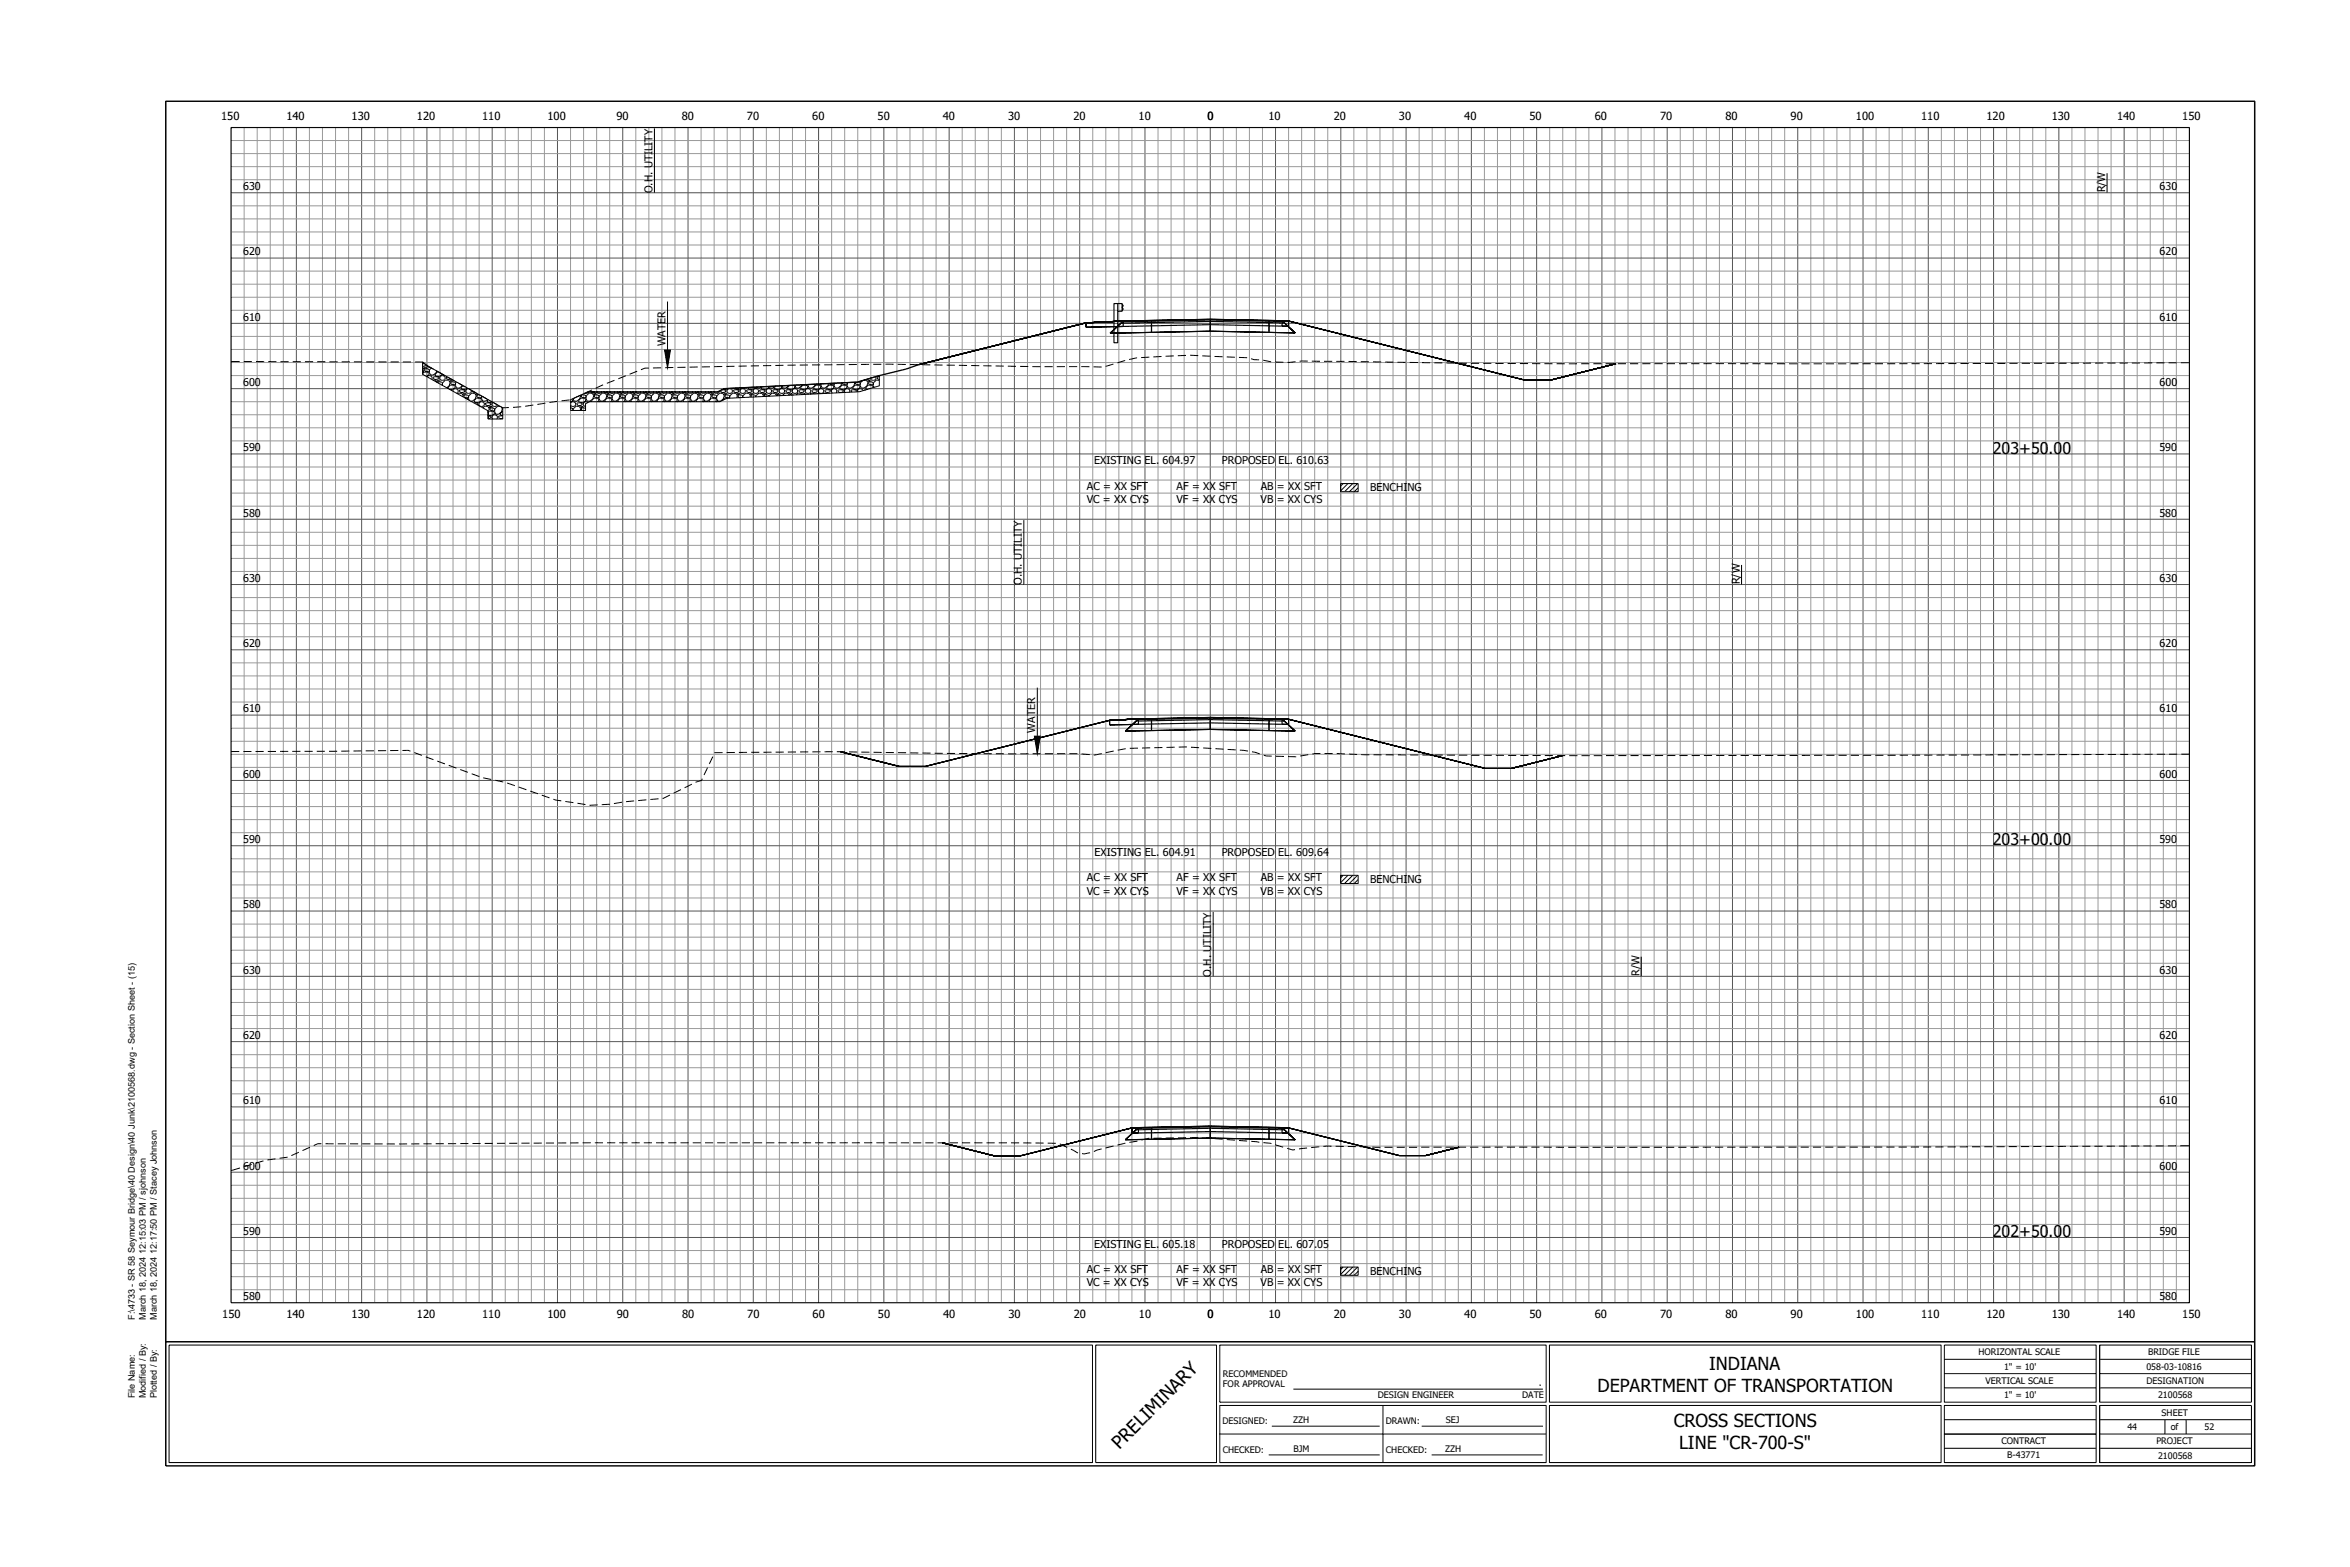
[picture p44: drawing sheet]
<svg xmlns="http://www.w3.org/2000/svg" width="914mm" height="610mm" viewBox="0 0 914 610" stroke-linecap="round" stroke-linejoin="round" font-family="sans-serif">
<defs><g id="words">
<text font-size="7.1" x="435.6" y="563.9" transform="rotate(-45 435.6 563.9)">PRELIMINARY</text>
<g font-size="7">
<text x="665.1" y="533">INDIANA</text>
<text x="621.6" y="541.6">DEPARTMENT OF TRANSPORTATION</text>
<text x="651.2" y="555.3">CROSS SECTIONS</text>
<text x="653.3" y="563.8">LINE &quot;CR-700-S&quot;</text>
</g>
<g font-size="6.3">
<text x="775.4" y="176.5">203+50.00</text>
<text x="775.4" y="328.9">203+00.00</text>
<text x="775.4" y="481.3">202+50.00</text>
</g>
<text font-size="5.9" x="598.8" y="539.2">.</text>
<g font-size="4.4">
<text x="86" y="46.8">150</text>
<text x="111.4" y="46.8">140</text>
<text x="136.8" y="46.8">130</text>
<text x="162.2" y="46.8">120</text>
<text x="187.6" y="46.8">110</text>
<text x="213" y="46.8">100</text>
<text x="239.9" y="46.8">90</text>
<text x="265.3" y="46.8">80</text>
<text x="290.7" y="46.8">70</text>
<text x="316.1" y="46.8">60</text>
<text x="341.5" y="46.8">50</text>
<text x="366.9" y="46.8">40</text>
<text x="392.3" y="46.8">30</text>
<text x="417.7" y="46.8">20</text>
<text x="443.1" y="46.8">10</text>
<text x="469.8" y="46.8">0</text>
<text x="493.5" y="46.8">10</text>
<text x="518.9" y="46.8">20</text>
<text x="544.3" y="46.8">30</text>
<text x="569.7" y="46.8">40</text>
<text x="595.1" y="46.8">50</text>
<text x="620.5" y="46.8">60</text>
<text x="645.9" y="46.8">70</text>
<text x="671.3" y="46.8">80</text>
<text x="696.7" y="46.8">90</text>
<text x="722.1" y="46.8">100</text>
<text x="747.5" y="46.8">110</text>
<text x="772.9" y="46.8">120</text>
<text x="798.3" y="46.8">130</text>
<text x="823.7" y="46.8">140</text>
<text x="849.1" y="46.8">150</text>
<text x="86.5" y="512.8">150</text>
<text x="111.4" y="512.8">140</text>
<text x="136.8" y="512.8">130</text>
<text x="162.2" y="512.8">120</text>
<text x="187.6" y="512.8">110</text>
<text x="213" y="512.8">100</text>
<text x="240" y="512.8">90</text>
<text x="265.4" y="512.8">80</text>
<text x="290.8" y="512.8">70</text>
<text x="316.2" y="512.8">60</text>
<text x="341.6" y="512.8">50</text>
<text x="367" y="512.8">40</text>
<text x="392.4" y="512.8">30</text>
<text x="417.8" y="512.8">20</text>
<text x="443.2" y="512.8">10</text>
<text x="469.8" y="512.8">0</text>
<text x="493.5" y="512.8">10</text>
<text x="518.9" y="512.8">20</text>
<text x="544.3" y="512.8">30</text>
<text x="569.7" y="512.8">40</text>
<text x="595.1" y="512.8">50</text>
<text x="620.5" y="512.8">60</text>
<text x="645.9" y="512.8">70</text>
<text x="671.3" y="512.8">80</text>
<text x="696.7" y="512.8">90</text>
<text x="722.1" y="512.8">100</text>
<text x="747.5" y="512.8">110</text>
<text x="772.9" y="512.8">120</text>
<text x="798.3" y="512.8">130</text>
<text x="823.7" y="512.8">140</text>
<text x="849.1" y="512.8">150</text>
</g>
<g font-size="4.2">
<text x="94.6" y="74">630</text>
<text x="253.9" y="75.1" transform="rotate(-90 253.9 75.1)">O.H. UTILITY</text>
<text x="819.2" y="74.9" transform="rotate(-90 819.2 74.9)">R/W</text>
<text x="840.3" y="74">630</text>
<text x="94.6" y="99.4">620</text>
<text x="840.3" y="99.4">620</text>
<text x="94.6" y="124.8">610</text>
<text x="840.3" y="124.8">610</text>
<text x="258.9" y="134.8" transform="rotate(-90 258.9 134.8)">WATER</text>
<text x="94.6" y="150.2">600</text>
<text x="840.3" y="150.2">600</text>
<text x="94.6" y="175.6">590</text>
<text x="840.2" y="175.6">590</text>
<text x="425.8" y="180.7">EXISTING EL. 604.97</text>
<text x="475.4" y="180.7">PROPOSED EL. 610.63</text>
<text x="422.9" y="190.5">AC = XX SFT</text>
<text x="457.8" y="190.5">AF = XX SFT</text>
<text x="490.6" y="190.5">AB = XX SFT</text>
<text x="533.1" y="191.1">BENCHING</text>
<text x="422.8" y="195.6">VC = XX CYS</text>
<text x="457.8" y="195.6">VF = XX CYS</text>
<text x="490.5" y="195.6">VB = XX CYS</text>
<text x="94.6" y="201">580</text>
<text x="840.2" y="201">580</text>
<text x="94.6" y="226.4">630</text>
<text x="397.6" y="227.5" transform="rotate(-90 397.6 227.5)">O.H. UTILITY</text>
<text x="677" y="227.3" transform="rotate(-90 677 227.3)">R/W</text>
<text x="840.3" y="226.4">630</text>
<text x="94.6" y="251.8">620</text>
<text x="840.3" y="251.8">620</text>
<text x="94.6" y="277.2">610</text>
<text x="840.3" y="277.2">610</text>
<text x="402.8" y="285" transform="rotate(-90 402.8 285)">WATER</text>
<text x="94.6" y="302.6">600</text>
<text x="840.3" y="302.6">600</text>
<text x="94.6" y="328">590</text>
<text x="840.2" y="328">590</text>
<text x="425.9" y="333.1">EXISTING EL. 604.91</text>
<text x="475.4" y="333.1">PROPOSED EL. 609.64</text>
<text x="422.9" y="342.9">AC = XX SFT</text>
<text x="457.8" y="342.9">AF = XX SFT</text>
<text x="490.6" y="342.9">AB = XX SFT</text>
<text x="533.1" y="343.5">BENCHING</text>
<text x="94.6" y="353.4">580</text>
<text x="422.8" y="348">VC = XX CYS</text>
<text x="457.8" y="348">VF = XX CYS</text>
<text x="490.5" y="348">VB = XX CYS</text>
<text x="840.2" y="353.4">580</text>
<text x="94.6" y="378.8">630</text>
<text x="471.3" y="379.9" transform="rotate(-90 471.3 379.9)">O.H. UTILITY</text>
<text x="637.9" y="379.7" transform="rotate(-90 637.9 379.7)">R/W</text>
<text x="840.3" y="378.8">630</text>
<text x="94.6" y="404.2">620</text>
<text x="840.3" y="404.2">620</text>
<text x="94.6" y="429.6">610</text>
<text x="840.3" y="429.6">610</text>
<text x="94.6" y="455">600</text>
<text x="840.3" y="455">600</text>
<text x="94.6" y="480.4">590</text>
<text x="425.8" y="485.5">EXISTING EL. 605.18</text>
<text x="475.4" y="485.5">PROPOSED EL. 607.05</text>
<text x="840.2" y="480.4">590</text>
<text x="422.9" y="495.3">AC = XX SFT</text>
<text x="457.8" y="495.3">AF = XX SFT</text>
<text x="490.6" y="495.3">AB = XX SFT</text>
<text x="533.1" y="495.9">BENCHING</text>
<text x="422.8" y="500.4">VC = XX CYS</text>
<text x="457.8" y="500.4">VF = XX CYS</text>
<text x="490.5" y="500.4">VB = XX CYS</text>
<text x="94.6" y="505.8">580</text>
<text x="840.2" y="505.8">580</text>
</g>
<g font-size="3.5">
<text x="52.4" y="513.5" transform="rotate(-90 52.4 513.5)">F:\4733 - SR 58 Seymour Bridge\40 Design\40 Junk\2100568.dwg - Section Sheet - (15)</text>
<text x="56.7" y="513.5" transform="rotate(-90 56.7 513.5)">March 18, 2024 12:15:03 PM / sjohnson</text>
<text x="61" y="513.5" transform="rotate(-90 61 513.5)">March 18, 2024 12:17:50 PM / Stacey Johnson</text>
<text x="769.8" y="527.2">HORIZONTAL SCALE</text>
<text x="835.8" y="527.3">BRIDGE FILE</text>
<text x="779.8" y="532.8">1&quot; = 10'</text>
<text x="835.2" y="532.8">058-03-10816</text>
<text x="475.9" y="535.8">RECOMMENDED</text>
<text x="475.9" y="539.7">FOR APPROVAL</text>
<text x="772.6" y="538.3">VERTICAL SCALE</text>
<text x="835.2" y="538.4">DESIGNATION</text>
<text x="52.4" y="544" transform="rotate(-90 52.4 544)">File Name:</text>
<text x="56.7" y="544" transform="rotate(-90 56.7 544)">Modified / By:</text>
<text x="61" y="544" transform="rotate(-90 61 544)">Plotted / By:</text>
<text x="536.1" y="544">DESIGN ENGINEER</text>
<text x="592.3" y="544">DATE</text>
<text x="779.8" y="544">1&quot; = 10'</text>
<text x="839.7" y="544">2100568</text>
<text x="841.1" y="550.7">SHEET</text>
<text x="475.6" y="554">DESIGNED:</text>
<text x="503.2" y="553.6">ZZH</text>
<text x="539.2" y="554.1">DRAWN:</text>
<text x="562.6" y="553.6">SEJ</text>
<text x="827.8" y="556.3">44</text>
<text x="844.7" y="556.3">of</text>
<text x="857.8" y="556.2">52</text>
<text x="778.7" y="561.8">CONTRACT</text>
<text x="839" y="561.8">PROJECT</text>
<text x="475.8" y="565.2">CHECKED:</text>
<text x="503.3" y="564.7">BJM</text>
<text x="539.3" y="565.2">CHECKED:</text>
<text x="562.3" y="564.7">ZZH</text>
<text x="781" y="567.4">B-43771</text>
<text x="839.7" y="567.5">2100568</text>
</g>
</g></defs>
<!-- layer: C-ANNO -->
<g fill="none" stroke="#999" stroke-width=".39">
<path d="M89.9 59.8h762M89.9 54.7h762M95 49.6v457.2M100.1 49.6v457.2M105.2 49.6v457.2M110.2 49.6v457.2M120.4 49.6v457.2M125.5 49.6v457.2M130.6 49.6v457.2M135.6 49.6v457.2M145.8 49.6v457.2M150.9 49.6v457.2"/>
<path d="M156 49.6v457.2M161 49.6v457.2M171.2 49.6v457.2M176.3 49.6v457.2M181.4 49.6v457.2M186.4 49.6v457.2M196.6 49.6v457.2M201.7 49.6v457.2M206.8 49.6v457.2M211.8 49.6v457.2M222 49.6v457.2M227.1 49.6v457.2"/>
<path d="M232.2 49.6v457.2M237.2 49.6v457.2M247.4 49.6v457.2M252.5 49.6v457.2M257.6 49.6v457.2M262.6 49.6v457.2M272.8 49.6v457.2M277.9 49.6v457.2M283 49.6v457.2M288 49.6v457.2M298.2 49.6v457.2M303.3 49.6v457.2"/>
<path d="M308.4 49.6v457.2M313.4 49.6v457.2M323.6 49.6v457.2M328.7 49.6v457.2M333.8 49.6v457.2M338.8 49.6v457.2M349 49.6v457.2M354.1 49.6v457.2M359.2 49.6v457.2M364.2 49.6v457.2M374.4 49.6v457.2M379.5 49.6v457.2"/>
<path d="M384.6 49.6v457.2M389.6 49.6v457.2M399.8 49.6v457.2M404.9 49.6v457.2M410 49.6v457.2M415 49.6v457.2M425.2 49.6v457.2M430.3 49.6v457.2M435.4 49.6v457.2M440.4 49.6v457.2M450.6 49.6v457.2M455.7 49.6v457.2"/>
<path d="M460.8 49.6v457.2M465.8 49.6v457.2M476 49.6v457.2M481.1 49.6v457.2M486.2 49.6v457.2M491.2 49.6v457.2M501.4 49.6v457.2M506.5 49.6v457.2M511.6 49.6v457.2M516.6 49.6v457.2M526.8 49.6v457.2M531.9 49.6v457.2"/>
<path d="M537 49.6v457.2M542 49.6v457.2M552.2 49.6v457.2M557.3 49.6v457.2M562.4 49.6v457.2M567.4 49.6v457.2M577.6 49.6v457.2M582.7 49.6v457.2M587.8 49.6v457.2M592.8 49.6v457.2M603 49.6v457.2M608.1 49.6v457.2"/>
<path d="M613.2 49.6v457.2M618.2 49.6v457.2M628.4 49.6v457.2M633.5 49.6v457.2M638.6 49.6v457.2M643.6 49.6v457.2M653.8 49.6v457.2M658.9 49.6v457.2M664 49.6v457.2M669 49.6v457.2M679.2 49.6v457.2M684.3 49.6v457.2"/>
<path d="M689.4 49.6v457.2M694.4 49.6v457.2M704.6 49.6v457.2M709.7 49.6v457.2M714.8 49.6v457.2M719.8 49.6v457.2M730 49.6v457.2M735.1 49.6v457.2M740.2 49.6v457.2M745.2 49.6v457.2M755.4 49.6v457.2M760.5 49.6v457.2"/>
<path d="M765.6 49.6v457.2M770.6 49.6v457.2M780.8 49.6v457.2M785.9 49.6v457.2M791 49.6v457.2M796 49.6v457.2M806.2 49.6v457.2M811.3 49.6v457.2M816.4 49.6v457.2M821.4 49.6v457.2M831.6 49.6v457.2M836.7 49.6v457.2"/>
<path d="M841.8 49.6v457.2M846.8 49.6v457.2M89.9 69.9h762M89.9 64.8h762M89.9 95.3h762M89.9 90.2h762M89.9 85.2h762M89.9 80.1h762M89.9 115.6h762M89.9 110.6h762M89.9 105.5h762M89.9 136h762"/>
<path d="M89.9 130.9h762M89.9 120.7h762M89.9 156.3h762M89.9 146.1h762M89.9 141h762M89.9 171.5h762M89.9 166.4h762M89.9 161.4h762M89.9 196.9h762M89.9 191.8h762M89.9 186.8h762M89.9 181.7h762"/>
<path d="M89.9 217.2h762M89.9 212.2h762M89.9 207.1h762M89.9 237.6h762M89.9 232.5h762M89.9 222.3h762M89.9 257.9h762M89.9 247.7h762M89.9 242.6h762M89.9 273.1h762M89.9 268h762M89.9 263h762"/>
<path d="M89.9 298.5h762M89.9 293.5h762M89.9 288.4h762M89.9 283.3h762M89.9 318.9h762M89.9 313.8h762M89.9 308.7h762M89.9 339.2h762M89.9 334.1h762M89.9 323.9h762M89.9 359.5h762M89.9 349.3h762"/>
<path d="M89.9 344.3h762M89.9 374.7h762M89.9 369.7h762M89.9 364.6h762M89.9 395.1h762M89.9 390h762M89.9 384.9h762M89.9 415.4h762M89.9 410.3h762M89.9 400.1h762M89.9 435.7h762M89.9 425.5h762"/>
<path d="M89.9 420.5h762M89.9 450.9h762M89.9 445.9h762M89.9 440.8h762M89.9 476.3h762M89.9 471.3h762M89.9 466.2h762M89.9 461.1h762M89.9 496.7h762M89.9 491.6h762M89.9 486.5h762M89.9 501.7h762"/>
</g>
<g fill="none" stroke="#555" stroke-width=".39">
<path d="M115.3 49.6v457.2M140.7 49.6v457.2M166.1 49.6v457.2M191.5 49.6v457.2M216.9 49.6v457.2M242.3 49.6v457.2M267.7 49.6v457.2M293.1 49.6v457.2M318.5 49.6v457.2M343.9 49.6v457.2M369.3 49.6v457.2M394.7 49.6v457.2"/>
<path d="M420.1 49.6v457.2M445.5 49.6v457.2M470.9 49.6v457.2M496.3 49.6v457.2M521.7 49.6v457.2M547.1 49.6v457.2M572.5 49.6v457.2M597.9 49.6v457.2M623.3 49.6v457.2M648.7 49.6v457.2M674.1 49.6v457.2M699.5 49.6v457.2"/>
<path d="M724.9 49.6v457.2M750.3 49.6v457.2M775.7 49.6v457.2M801.1 49.6v457.2M826.5 49.6v457.2M89.9 75h762M89.9 100.4h762M89.9 125.8h762M89.9 151.2h762M89.9 176.6h762M89.9 202h762M89.9 227.4h762"/>
<path d="M89.9 252.8h762M89.9 278.2h762M89.9 303.6h762M89.9 329h762M89.9 354.4h762M89.9 379.8h762M89.9 405.2h762M89.9 430.6h762M89.9 456h762M89.9 481.4h762"/>
</g>
<!-- layer: C-ROAD-SCTN -->
<g fill="none" stroke="#000" stroke-width=".44">
<path d="M433.5 118.1h3.1v3h-1.7v12.2h-1.4zM434.9 118.1v3M436.6 118.3l.4 .7-.4 .6 .4 .6-.4 .7M422.5 125.6v1.7v-1.7M422.5 127.3l14.5-.3-14.5 .3M422.5 125.6l-65 16.3M422.5 125.6l14.5-.7zM434.7 127l-2.7 2.6 16.1-.3-16.1 .3 5-4.7-5 4.7M437 124.9v2.1M470.9 124.2l22.9 .5-22.9-.5M470.9 128.8l22.9 .5-22.9-.5M470.9 124.2l-22.8 .5 22.8-.5"/>
<path d="M470.9 128.8l-22.8 .5 22.8-.5M470.9 124.2v4.6M498.9 124.8l.3 .3-5.4-.1v.5l-22.9-.5-22.8 .5v-.5l-11.4 .2 .3-.3M498.9 124.8l2.5 .1zM498.9 124.8v2.1M499.2 125.1l.6 .5-6-.1v1.3l-22.9-.5-22.8 .5v-1.3l-12 .2 .6-.5M499.8 125.6l1.4 1.3-7.4-.1v2.5v-4.6l5.1 .1-5.1-.1v.3l-22.9-.5-22.8 .5v-.3l-11.1 .2 11.1-.2v4.6v-2.5l-13.4 .2 1.4-1.3M501.2 126.9l2.7 2.6-10.1-.2 10.1 .2-5-4.7 5 4.7M501.4 124.9v2v-2M501.4 126.9h-2.5h2.5M501.4 124.9l91.8 22.9-91.8-22.9 91.8 22.9h10.2h-10.2h10.2l25.4-6.3-25.4 6.3M442.6 280l-.5 .5 6-.1v1.3l22.8-.5 22.9 .5v-1.3l6 .1-.6-.5"/>
<path d="M443 279.7l-.4 .3 5.5-.1v.5l22.8-.4 22.9 .4v-.5l5.4 .1-.3-.3M443 279.7v2.1M470.9 279.1l22.9 .5-22.9-.5M470.9 279.1l-22.8 .5 22.8-.5M470.9 279.1v4.7M498.9 279.7l2.5 .1zM498.9 279.7v2.1M501.4 279.8v2v-2M501.4 279.8l76.5 19.1-76.5-19.1 76.5 19.1h10.2h-10.2h10.2l19.9-5-19.9 5M431.8 280.2v1.8v-1.8M431.8 282l11.2-.2-11.2 .2M431.8 280.2l-71.8 18 71.8-18-71.8 18h-10.1h10.1h-10.1l-22.8-5.7 22.8 5.7"/>
<path d="M431.8 280.2l11.2-.5zM440.7 281.8l-2.8 2.6 10.2-.2-10.2 .2 5.1-4.7-5.1 4.7M442.1 280.5l-1.4 1.3 7.4-.1v2.5v-4.6l-5.1 .1 5.1-.1v.3l22.8-.5 22.9 .5v-.3l5.1 .1-5.1-.1v4.6v-2.5l7.4 .1-1.4-1.3M470.9 283.8l22.9 .4-22.9-.4M470.9 283.8l-22.8 .4 22.8-.4M501.2 281.8l2.7 2.6-10.1-.2 10.1 .2-5-4.7 5 4.7M501.4 281.8h-2.5h2.5M440.4 438.8v2v-2M440.4 438.8l-43.4 10.8 43.4-10.8-43.4 10.8h-10.1h10.1h-10.1l-20.3-5 20.3 5M440.4 438.8l2.6-.1zM442.1 439.5l-1.4 1.3 7.4-.1v2.5v-4.6l-5.1 .1 5.1-.1v.3l22.8-.5 22.9 .5v-.3l5.1 .1-5.1-.1v4.6v-2.5l7.4 .1-1.4-1.3M442.6 439l-.5 .5 6-.1v1.3l22.8-.5 22.9 .5v-1.3l6 .1-.6-.5"/>
<path d="M443 438.7l-.4 .3 5.5-.1v.5l22.8-.5 22.9 .5v-.5l5.4 .1-.3-.3M443 438.7v2.1M470.9 438.1l22.9 .5-22.9-.5M470.9 438.1l-22.8 .5 22.8-.5M470.9 438.1v4.6M498.9 438.7l2.5 .1zM498.9 438.7v2.1M501.4 438.8v2v-2M501.4 438.8l43.1 10.8-43.1-10.8 43.1 10.8h10.2h-10.2h10.2l13-3.3-13 3.3M440.4 440.8h2.6h-2.6M440.7 440.8l-2.8 2.6 10.2-.2-10.2 .2 5.1-4.7-5.1 4.7M470.9 442.7l22.9 .5-22.9-.5"/>
<path d="M470.9 442.7l-22.8 .5 22.8-.5M501.2 440.8l2.7 2.6-10.1-.2 10.1 .2-5-4.7 5 4.7M501.4 440.8h-2.5h2.5"/>
</g>
<g fill="none" stroke="#000" stroke-width=".39">
<path d="M442.4 139.2l-3.1 .6M447.2 138.9l-3.2 .2M452 138.7l-3.2 .2M456.7 138.5l-3.2 .1M461.5 138.3l-3.2 .1M463.1 138.2l3.1 .1M467.8 138.4l3.2 .2M472.6 138.7l3.1 .1M477.3 138.9l3.2 .1M482.1 139l3.2 .2M486.8 139.6l1.2 .3 1.9 .1M89.9 140.6l3.4 .1"/>
<path d="M94.8 140.7h3.2M99.6 140.7h3.2M104.4 140.7h3.1M109.1 140.7h3.2M113.9 140.7h3.2M118.7 140.7h3.1M123.4 140.7h3.2M128.2 140.7h3.2M132.9 140.8h3.2M137.7 140.8h3.2M142.5 140.8h3.1M147.2 140.8h3.2"/>
<path d="M152 140.8h3.2M156.8 140.8h3.1M161.5 140.8l3.1 .2M165.9 142l2.7 1.6M170 144.4l2.8 1.5M174.2 146.7l2.7 1.5M178.3 149l2.8 1.6M182.5 151.3l2.8 1.6M186.6 153.6l2.8 1.6M190.8 156l2.8 1.5M195 158.3l.6 .3 2.4-.1M202.8 158.2l-3.2 .3"/>
<path d="M207.5 157.6l-3.1 .5M212.2 156.8l-3.1 .5M216.9 156.1l-3.1 .5M221.7 155.6l-3.2 .3M226 153.7l-2.9 1.3M230.3 151.7l-2.8 1.3M234.7 149.7l-2.9 1.3M239.1 148l-3 1.1M243.5 146.2l-2.9 1.2M247.9 144.4l-2.9 1.2M252.5 143.2h-1.6l-1.5 .6M257.2 143.1l-3.1 .1"/>
<path d="M262 143h-3.2M266.7 142.9h-3.1M271.5 142.8h-3.2M276.3 142.7h-3.2M281 142.6h-3.1M285.8 142.5l-3.2 .1M290.6 142.4l-3.2 .1M295.3 142.3l-3.2 .1M300.1 142.2l-3.2 .1M304.8 142.1l-3.1 .1M309.6 142l-3.2 .1M314.4 142h-3.2"/>
<path d="M319.1 141.9l-3.1 .1M323.9 141.9h-3.2M328.7 141.8l-3.2 .1M333.4 141.8h-3.2M338.2 141.8h-3.2M342.9 141.7h-3.1M344.5 141.7h3.2M349.3 141.7l3.2 .1M354.1 141.8l3.1 .1M358.8 141.9h3.2M363.6 142h3.2M368.3 142l3.2 .1"/>
<path d="M373.1 142.1l3.2 .1M377.9 142.2l3.1 .1M382.6 142.3h3.2M387.4 142.4h3.2M392.2 142.5h3.1M396.9 142.5l3.2 .1M401.7 142.6h3.2M406.4 142.6h3.2M414.4 142.6h-3.2M416 142.6h3.1M420.7 142.6l3.2 .1M425.5 142.7l3.2 .1"/>
<path d="M433.2 141.6l-3 .9M437.8 140.2l-3 1M491.5 140.1l3.1 .7M496.2 140.8l3.2 .1M504.1 140.7l-3.1 .3M508.8 140.5h-3.1M510.4 140.5h3.2M515.2 140.6h3.2M520 140.6h3.1M524.7 140.6l3.2 .1M529.5 140.7h3.2M534.2 140.8h3.2"/>
<path d="M539 140.8l3.2 .1M543.8 140.9l3.1 .1M548.5 141h3.2M553.3 141.1h3.2M558.1 141.1l3.1 .1M562.8 141.2l3.2 .1M567.6 141.3h3.2M572.3 141.3l3.2 .1M577.1 141.4h3.2M581.9 141.4h3.1M586.6 141.4h3.2M591.4 141.4h3.2"/>
<path d="M596.2 141.5h3.1M600.9 141.5h3.2M605.7 141.5h3.2M610.4 141.5h3.2M615.2 141.5h3.2M620 141.5h3.1M624.7 141.5h3.2M629.5 141.5h3.2M634.3 141.5h3.1M642.2 141.5h-3.2M643.8 141.5h3.2M648.5 141.5h3.2"/>
<path d="M653.3 141.5h3.2M658.1 141.5h3.1M666 141.5h-3.2M667.6 141.5h3.2M672.4 141.5h3.1M677.1 141.5h3.2M681.9 141.5h3.2M686.6 141.5h3.2M691.4 141.5h3.2M696.2 141.5h3.1M700.9 141.5h3.2M705.7 141.5h3.2"/>
<path d="M710.5 141.5h3.1M715.2 141.5h3.2M720 141.5h3.2M724.7 141.5h3.2M729.5 141.5h3.2M734.3 141.5h3.1M739 141.5h3.2M743.8 141.5h3.2M748.6 141.5h3.1M756.5 141.4l-3.2 .1M758.1 141.4h3.2M762.8 141.4h3.2"/>
<path d="M770.8 141.4h-3.2M772.4 141.4h3.1M777.1 141.4h3.2M785.1 141.4h-3.2M786.7 141.4h3.1M791.4 141.3h3.2M799.4 141.3h-3.2M800.9 141.3h3.2M805.7 141.3h3.2M813.6 141.3h-3.1M818.4 141.2l-3.2 .1M820 141.2h3.2"/>
<path d="M827.9 141.2h-3.1M832.7 141.2h-3.2M837.5 141.2h-3.2M842.2 141.2h-3.2M843.8 141.1h3.2M851.9 141.1h-3.3M93.1 292.4h-3.2M94.7 292.4h3.2M102.6 292.3l-3.2 .1M104.2 292.3h3.2M109 292.3h3.1M116.9 292.3h-3.2"/>
<path d="M118.5 292.3h3.2M123.3 292.3h3.1M131.2 292.2l-3.2 .1M136 292.2h-3.2M140.7 292.1l-3.2 .1M145.5 292.1h-3.2M150.2 292l-3.1 .1M155 292h-3.2M156.6 292l2.3-.1 .8 .3M161.2 292.8l3 1.1M165.7 294.4l3 1.1M170.1 296.1l3 1.1"/>
<path d="M174.6 297.7l3 1.1M179.1 299.4l3 1.1M275.3 298.6l-1.4 2.9M277.4 294.3l-1.4 2.9M281.2 292.8l-3.2 .1M285.9 292.7l-3.2 .1M290.7 292.7h-3.2M295.4 292.7h-3.1M300.2 292.6l-3.2 .1M305 292.6h-3.2M309.7 292.5l-3.1 .1M314.5 292.5h-3.2"/>
<path d="M319.3 292.5h-3.2M324 292.4l-3.2 .1M325.6 292.4l3.2 .1M330.4 292.5l3.1 .1M335.1 292.6h3.2M339.9 292.7h3.2M344.7 292.7l3.1 .1M349.4 292.8h3.2M354.2 292.9h3.1M358.9 292.9l3.2 .1M363.7 293l3.2 .1M368.4 293.1h3.2"/>
<path d="M373.2 293.1l3.2 .1M378 293.2h3.1M382.7 293.2h3.2M387.5 293.2h3.2M392.3 293.3h3.1M397 293.2h3.2M405 293.2h-3.2M406.5 293.2h3.2M414.5 293.2h-3.2M416.1 293.2h3.1M420.8 293.3l3.2 .3M428.7 293.2l-3.1 .5"/>
<path d="M433.4 292.2l-3.1 .6M438 291.3l-3.1 .5M442.8 291l-3.2 .1M447.5 290.9l-3.1 .1M452.3 290.8l-3.2 .1M457.1 290.7l-3.2 .1M461.8 290.6h-3.1M463.4 290.7l3.2 .2M468.2 291l3.1 .2M472.9 291.3l3.2 .1M477.7 291.5l3.1 .2M482.4 291.8l3.2 .4"/>
<path d="M487.2 292.5l3 .8M491.7 293.8l1 .3 2.1 .1M496.4 294.2l3.2 .1M501.2 294.3l3.2 .1M509.1 293.6l-3.2 .5M513.8 293.1l-3.2 .2M515.4 293.1l3.1 .1M520.1 293.2l3.2 .1M524.9 293.3l3.2 .2M529.7 293.6h3.1M534.4 293.6h3.2M539.2 293.6l3.2 .1"/>
<path d="M543.9 293.7h3.2M548.7 293.7h3.2M553.5 293.7h3.1M558.2 293.7l3.2 .1M563 293.8h3.2M567.8 293.8h3.1M572.5 293.8h3.2M577.3 293.8h3.2M582 293.9h3.2M586.8 293.9h3.2M591.6 293.9h3.1M596.3 293.9h3.2"/>
<path d="M601.1 293.9h3.2M605.9 293.9h3.1M610.6 294h3.2M615.4 294h3.2M620.1 294h3.2M624.9 293.9h3.2M629.7 293.9h3.1M634.4 293.9h3.2M639.2 293.9h3.2M647.1 293.9h-3.1M648.7 293.9h3.2M653.5 293.9h3.2"/>
<path d="M658.2 293.9h3.2M666.2 293.9h-3.2M667.8 293.9h3.1M672.5 293.9h3.2M677.3 293.9h3.2M685.2 293.9h-3.1M686.8 293.9h3.2M691.6 293.9h3.2M696.3 293.9h3.2M704.3 293.9h-3.2M705.9 293.9h3.1M710.6 293.9h3.2"/>
<path d="M715.4 293.9h3.2M720.2 293.9h3.1M724.9 293.8h3.2M729.7 293.8h3.2M734.4 293.8h3.2M739.2 293.8h3.2M747.1 293.8h-3.1M751.9 293.8h-3.2M756.7 293.7l-3.2 .1M758.3 293.7h3.1M763 293.7h3.2M767.8 293.7h3.2"/>
<path d="M775.7 293.7h-3.2M780.5 293.6l-3.2 .1M785.2 293.6h-3.1M790 293.6h-3.2M791.6 293.6h3.2M796.4 293.6h3.1M801.1 293.6h3.2M809.1 293.5l-3.2 .1M813.8 293.5h-3.2M818.6 293.5h-3.2M820.2 293.5h3.1M824.9 293.5h3.2"/>
<path d="M829.7 293.5h3.2M837.6 293.4l-3.1 .1M842.4 293.4h-3.2M847.2 293.4h-3.2M851.9 293.4h-3.2M183.5 301l3 1.1M188 302.6l3.1 .6M192.7 303.6l3.1 .6M197.3 304.6l3 1M201.8 306.2l3 1M206.3 307.8l3 1M210.8 309.3l3 1.1"/>
<path d="M215.3 310.9l3.1 .7M220 311.8l3.1 .5M224.7 312.5l3.1 .5M232.6 313.1l-3.2 .1M237.3 312.9l-3.2 .1M242 312.1l-3.1 .5M246.7 311.6l-3.1 .3M251.5 311.2l-3.2 .2M256.2 310.7l-3.1 .3M260.7 309.3l-2.9 1.3M265 307.2l-2.9 1.4M269.2 305.1l-2.8 1.4"/>
<path d="M273.3 302.9l-.4 .7-2.2 .8M93.4 454.4l-3.5 1M97.9 453l-3 .9M102.5 451.6l-3 .9M107.2 450.8l-3.1 .5M111.9 450.2l-3.1 .4M116.3 448.2l-2.9 1.4M120.6 446.3l-2.9 1.3M125.1 444.9h-1.5l-1.5 .7M126.7 444.9l3.1 .1M131.4 445h3.2M136.2 445h3.2"/>
<path d="M140.9 445h3.2M145.7 445h3.2M150.5 445h3.1M158.4 445h-3.2M163.2 445h-3.2M164.8 445h3.1M172.7 444.9h-3.2M177.5 444.9h-3.2M182.2 444.9h-3.1M187 444.8l-3.2 .1M188.6 444.8h3.2M196.5 444.8h-3.1"/>
<path d="M201.3 444.8h-3.2M206.1 444.7h-3.2M210.8 444.7h-3.2M212.4 444.7h3.2M220.3 444.6h-3.1M225.1 444.6h-3.2M229.9 444.6h-3.2M231.5 444.6h3.1M236.2 444.6h3.2M241 444.6h3.2M245.7 444.6h3.2M250.5 444.6h3.2"/>
<path d="M255.3 444.6h3.1M260 444.6h3.2M264.8 444.6h3.2M269.6 444.6h3.1M274.3 444.6h3.2M279.1 444.6h3.2M283.8 444.6h3.2M288.6 444.6h3.2M293.4 444.6h3.1M298.1 444.6h3.2M302.9 444.6h3.2M307.7 444.6h3.1"/>
<path d="M312.4 444.6h3.2M317.2 444.6h3.2M321.9 444.6h3.2M326.7 444.6h3.2M331.5 444.6h3.1M336.2 444.6h3.2M341 444.6h3.2M345.8 444.6h3.1M350.5 444.6h3.2M355.3 444.6h3.2M360 444.6h3.2M364.8 444.6h3.2"/>
<path d="M369.6 444.6h3.1M374.3 444.6h3.2M379.1 444.6h3.2M383.9 444.6h3.1M388.6 444.6h3.2M393.4 444.6h3.2M398.1 444.6h3.2M402.9 444.6l3.2 .1M407.7 444.7l3.1 .1M412.4 445l2.8 1.4M416.7 447l2.8 1.5M424.2 448.5l-2.3 .4-.9-.1"/>
<path d="M428.6 447l-3 1M433.3 445.8l-3.1 .8M437.9 444.7l-3.1 .8M442.6 443.9l-3.1 .5M447.2 442.8l-3.1 .7M452 442.8h-3.2M456.8 442.7h-3.2M461.5 442.6l-3.2 .1M466.3 442.5l-3.2 .1M467.8 442.6l3.2 .2M472.6 443l3.2 .2M477.4 443.3l3.1 .2"/>
<path d="M482.1 443.7l3.2 .2M486.9 444l3.1 .4M491.6 444.5l3.1 .4M496.3 445.4l3 .9M500.8 446.7l2.2 .7 .9-.2M508.6 446.6l-3.1 .4M513.3 446.1l-3.1 .3M518.1 445.9l-3.2 .1M519.7 445.9l3.2 .1M524.4 446l3.2 .1M529.2 446.1l3.2 .1M534 446.3h3.1"/>
<path d="M538.7 446.3h3.2M543.5 446.3h3.2M548.2 446.3h3.2M553 446.3h3.2M557.8 446.3h3.1M562.5 446.3h3.2M567.3 446.3h3.2M572.1 446.3h3.1M580 446.3h-3.2M581.6 446.3h3.2M586.3 446.3h3.2M591.1 446.3h3.2"/>
<path d="M595.9 446.3h3.1M600.6 446.3h3.2M605.4 446.3h3.2M610.2 446.3h3.1M614.9 446.3h3.2M619.7 446.3h3.2M624.4 446.3h3.2M629.2 446.3h3.2M637.1 446.3h-3.1M638.7 446.3h3.2M643.5 446.3h3.2M648.3 446.3h3.1"/>
<path d="M653 446.3h3.2M661 446.3h-3.2M662.6 446.3h3.1M667.3 446.3h3.2M672.1 446.3h3.2M676.8 446.3h3.2M681.6 446.3h3.2M686.4 446.3h3.1M691.1 446.3h3.2M695.9 446.3h3.2M703.8 446.3h-3.1M705.4 446.3h3.2"/>
<path d="M710.2 446.3h3.2M714.9 446.3h3.2M719.7 446.3h3.2M724.5 446.2h3.1M729.2 446.2h3.2M734 446.2h3.2M738.8 446.2h3.1M746.7 446.2h-3.2M751.5 446.2h-3.2M756.2 446.2h-3.2M757.8 446.2h3.2M762.6 446.2h3.1"/>
<path d="M767.3 446.1h3.2M772.1 446.1h3.2M776.9 446.1h3.1M781.6 446.1h3.2M786.4 446h3.2M794.3 446h-3.2M799.1 446h-3.2M803.8 446h-3.1M808.6 445.9l-3.2 .1M813.4 445.9h-3.2M818.1 445.9h-3.1M822.9 445.9h-3.2"/>
<path d="M827.7 445.9h-3.2M829.2 445.8h3.2M834 445.8h3.2M838.8 445.8h3.1M846.7 445.7l-3.2 .1M851.9 445.7h-3.6"/>
</g>
<!-- layer: ZZH - CR PIPE -->
<path d="M357.5 141.9l-4.9 1.7-10.4 2.5-8.6 2.6-51.8 2.5-2.5 1.3h-50.6" fill="none" stroke="#000" stroke-width=".51"/>
<!-- layer: BENCHING -->
<g fill="none" stroke="#000" stroke-width=".39">
<path d="M521.7 188.1h6.8v3.2h-6.8zM522.6 188.1l-.9 1M524.5 188.1l-2.8 2.9M526.4 188.1l-3.2 3.2M528.2 188.1l-3.2 3.2M528.5 189.8l-1.6 1.5M521.7 340.5h6.8v3.2h-6.8zM522.6 340.5l-.9 1M524.5 340.5l-2.8 2.9M526.4 340.5l-3.2 3.2M528.2 340.5l-3.2 3.2M528.5 342.2l-1.6 1.5"/>
<path d="M521.7 492.9h6.8v3.2h-6.8zM522.6 492.9l-.9 1M524.5 492.9l-2.8 2.9M526.4 492.9l-3.2 3.2M528.2 492.9l-3.2 3.2M528.5 494.6l-1.6 1.5"/>
</g>
<!-- layer: ZZH - RIPRAP -->
<g fill="none" stroke="#000" stroke-width=".39">
<path d="M164.4 140.8l2.1 1.6 29.1 16.2v4.4h-5.7v-3.2l-25.5-14.2zM164.4 145.4l.6-.7h1.4l.6 .5-.2 .7-.9 .5M164.4 141.5l1.1 .2M164.4 141.2l.7 .1M164.4 142.9l.6 .9-.6 1.4M164.4 142.9h.1M165 142.9l.9 .1-.8 .4zM165.6 141.8l-.4 .7h-.8M165.7 143.4l1 .1 .4 .4-.3 .7-1.3-.1-.4-.6zM165.9 142l.3 .7 1.1 .2M166.2 146.6l.9-.5 .8 .3 .3 .6-.2 .6M167.9 143.2l-.8 .6v1.1l.4 1h1.1l1.1-.8 .2-.8"/>
<path d="M168.4 147.8l1.1 .2 .5 .7M168.7 146.6l1-.1 1 .3v.2l-.4 .5-1.2 .1-.5-.6zM170 148h1l-.8 .5zM170.3 148.9l.4-.4 1 .1 .4 .4M170.7 144.7h-.6l-.9 1.1 .4 .6 1.2 .1 1.1-.6 .1-.4M171.3 146.3l.8-.2 .9 .3 .3 .6-.3 .7-.9 .3-.8-.3-.3-.7zM172.1 149l-.4 .7M172.2 148.9l1.2-1.1 1.2 .2 .6 .9-.4 1.2-1 .8M172.2 148.9l-.1 1M172.5 145.8l.1 .1M172.6 145.9h.1M174 146.6l-.4 .4 .6 .6 1.3-.2"/>
<path d="M174.5 151.3l-.2-.5 .9-1h1.3l.7 .5-.2 .7-1.1 .6-1-.1M175.1 148h1l-.8 .5zM175.5 151.8l.3 .2M175.8 148.5l1 .1 .4 .4-.2 .7-1.3-.1-.4-.6zM176.1 152.1l.3-.7 .8-.2 .9 .2 .3 .7-.3 .7-.5 .2M177.6 148.6l-.3 .3-.1 1.1 .5 .9 1 .1 1.2-1.1M178.1 153.2l.4-.3 1.2 .1 .5 .9-.1 .4M178.9 151.7l.9-.1 1 .2 .1 .3-.5 .5-1.1 .1-.6-.6zM180.1 150l-.7 .8 .3 .6 1.3 .2 1-.6M180.2 153.1h.9l-.7 .5zM180.9 153.5l1 .2 .4 .4-.2 .7-1.3-.2-.4-.5zM181.1 154.9h.5l.6 .6"/>
<path d="M182.2 151.2l-.7 .2-.3 .7M182.6 155.8l-.3-.7 .1-1.1 1.1-1.1 1.3 .1 .5 .9-.4 1.3-1.1 .9-.7-.1M183.3 151.8l-.1 1-.9 .3-.8-.3-.4-.7M183.8 152.1l.5 .6h.6M184.4 156.7l1.5 .2-.2 .6M185.4 154.9h1.3l.6 .5-.2 .7-1 .5-1.3-.1-.4-.6zM185.5 153v.6l.5-.3M186.2 157.2l.3 .7 .9 .3 .9-.3 .2-.7-.3-.7-.8-.3-.8 .3-.3 .7M186.6 153.6l-.6-.1-.5 .6 .4 .5 1.2 .2 .3-.7M187.5 154.1l-.1 1 .4 .9 1.1 .1 .9-.7M187.9 158.7l.7-.7 1.2 .1 .6 .9-.5 1.3M189 156.8l1-.1 1 .2 .1 .3-.5 .5-1.2 .1-.5-.6z"/>
<path d="M189.9 155.5l-.4 .4 .4 .6 1.3 .1 .4-.2M190.4 158.2h.9l-.8 .5zM191.7 156.5l-.4 .7 .3 .7 .9 .3 .8-.3 .2-.4M192.2 159.9l-1.3-.2-.4-.6 .6-.5 1 .2 .4 .3-.3 .8M194.6 158.1l-.9-.1-1.2 1.1v1l.4 1 1.1 .1 1.1-.9 .4-1.3-.4-.7M195.6 160l-1 1 .4 .6 .6 .1M222.1 155.5l6.6-3h50.6l2.5-1.3 52-2.6 8.4-2.5v4l-7.8 2.3-51.6 2.6-2.7 1.3h-50.6l-1.7 .7v2.7h-5.7zM222.1 156.7l.8-.5 .9 .3 .3 .7-.3 .7-.9 .3-.8-.3M222.1 157.8v.1M222.1 158.7l.8 .4-.1 .6M222.7 155.2l.2 .2-.2 .7-.6 .3M224.6 156.8l1-.1 1 .2v.3l-.4 .5-1.2 .1-.6-.6z"/>
<path d="M225.7 159.7l.3-.7-.6-.9-1.2-.1-1.2 1.1v.6M225.8 153.8l-.2 1.4-1.2 .9-1-.1-.4-.9M225.9 158.2h1l-.8 .5zM226 154.9h1.3l.7 .5-.2 .7-1.1 .5-1.3-.1-.3-.6zM226.6 153.5l1 .2 .4 .4-.2 .7-1.3-.2-.4-.5zM226.9 157.2l.3 .7 .6 .2M227.8 158.9l-1.2-.3-.5 .5 .4 .6M228.1 154l1.2-1.1 1.2 .1 .5 .9-.4 1.3-1.1 .9-1-.1-.5-.9zM228.9 156.6l-.9-.4-.8 .3-.3 .7M229 152.5l-.1 .3-1.3 .2M229.8 152.5l.3 .2 1.3-.2M231 153.1h.9l-.7 .5z"/>
<path d="M231.7 153.5l1 .2 .4 .4-.2 .7-1.3-.2-.4-.5zM232.5 156.3l.4-.2 .2-.7-.7-.5h-1.3l-.9 1 .2 .4M232.9 156.3h.4M233.2 154l1.1-1.1 1.3 .1 .5 .9-.4 1.3-1.1 .9-1.1-.1-.4-.9zM234.1 152.5l-.1 .3-.9 .3-.8-.3-.2-.3M234.9 152.5l.2 .2 1.4-.2M236.1 153.1h.9l-.7 .5zM236.8 153.5l1 .2 .4 .4-.3 .7-1.2-.2-.4-.5zM237.5 156.3l.4-.2 .2-.7-.6-.5h-1.3l-1 1 .3 .4M238 156.3h.4M238.3 154l1.1-1.1 1.2 .1 .6 .9-.4 1.3-1.1 .9-1.1-.1-.4-.9zM239.2 152.5l-.1 .3-.9 .3-.9-.3-.1-.3"/>
<path d="M240 152.5l.2 .2 1.3-.2M241.2 153.1h.9l-.8 .5zM241.9 153.5l1 .2 .4 .4-.3 .7-1.3-.2-.4-.5zM242.6 156.3l.4-.2 .2-.7-.6-.5h-1.4l-.9 1 .2 .4M243.1 156.3h.3M243.3 154l1.2-1.1 1.2 .1 .6 .9-.4 1.3-1.1 .9-1.1-.1-.4-.9zM244.3 152.5l-.2 .3-.8 .3-.9-.3-.1-.3M245.1 152.5l.2 .2 1.3-.2M246.2 153.1h1l-.8 .5zM246.9 153.5l1 .2 .4 .4-.2 .7-1.3-.2-.4-.5zM247.7 156.3l.4-.2 .2-.7-.7-.5h-1.3l-.9 1 .2 .4M248.2 156.3h.3"/>
<path d="M248.4 154l1.2-1.1 1.2 .1 .6 .9-.4 1.3-1.2 .9-1-.1-.5-.9zM249.3 152.5l-.1 .3-.9 .3-.8-.3-.1-.3M250.2 152.5l.2 .2 1.3-.2M251.3 153.1h1l-.8 .5zM252 153.5l1 .2 .4 .4-.2 .7-1.3-.2-.4-.5zM252.8 156.3l.4-.2 .2-.7-.7-.5h-1.3l-.9 1 .2 .4M253.3 156.3h.3M253.5 154l1.2-1.1 1.2 .1 .5 .9-.4 1.3-1.1 .9-1-.1-.5-.9zM254.4 152.5l-.1 .3-.9 .3-.8-.3-.2-.3M255.2 152.5l.3 .2 1.3-.2M256.4 153.1h.9l-.7 .5zM257.9 156.3l.4-.2 .2-.7-.7-.5h-1.3l-.9 1 .2 .4"/>
<path d="M258.3 156.3h.4M258.5 154.1l-.2 .7-1.3-.2-.4-.5 .5-.6 1 .2 .4 .4M258.5 155.1l.4 .9 1.1 .1 1.1-.9 .4-1.3-.5-.9-1.3-.1-1.1 1.1-.1 1.1M259.5 152.5l-.1 .3-.9 .3-.8-.3-.2-.3M260.3 152.5l.2 .2 1.4-.2M261.5 153.1h.9l-.7 .5zM262.2 153.5l1 .2 .4 .4-.3 .7-1.2-.2-.4-.5zM262.9 156.3l.4-.2 .2-.7-.6-.5h-1.3l-1 1 .3 .4M263.4 156.3h.4M263.7 154l1.1-1.1 1.2 .1 .6 .9-.4 1.3-1.1 .9-1.1-.1-.4-.9zM264.6 152.5l-.1 .3-.9 .3-.9-.3-.1-.3M265.4 152.5l.2 .2 1.3-.2"/>
<path d="M266.6 153.1h.9l-.8 .5zM268.4 156.1l-.4 .2M268.4 154.8l-1.3-.2-.4-.5 .6-.6 1 .2 .4 .4-.3 .7M268.4 156.1l.2-.7-.6-.5h-1.4l-.9 1 .2 .4M268.5 156.3h.3M268.7 154l1.2-1.1 1.2 .1 .6 .9-.4 1.3-1.1 .9-1.1-.1-.4-.9zM269.7 152.5l-.2 .3-.8 .3-.9-.3-.1-.3M270.5 152.5l.2 .2 1.3-.2M271.6 153.1h1l-.8 .5zM272.3 153.5l1 .2 .5 .4-.3 .7-1.3-.2-.4-.5zM273.1 156.3l.4-.2 .2-.7-.7-.5h-1.3l-.9 1 .2 .4M273.6 156.3h.3"/>
<path d="M273.8 154l1.2-1.1 1.2 .1 .6 .9-.4 1.3-1.2 .9-1-.1-.5-.9zM274.7 152.5l-.1 .3-.8 .3-.9-.3-.1-.3M275.6 152.5l.2 .2 1.3-.2M276.7 153.1h1l-.8 .5zM277.4 153.5l1 .2 .4 .4-.2 .7-1.3-.2-.4-.5zM278.2 156.3l.4-.2 .2-.7-.7-.5h-1.3l-.9 1 .2 .4M278.7 156.3h.3M278.8 155.1l.5 .9 1 .1 1.1-.9 .4-1.3-.5-.9-1.2-.1-1.2 1.1-.1 1.1M280 152.1l-.3 .7-.9 .3-.8-.3-.2-.3M280.9 151.7l1.5 .1 .1 .3-.5 .5-1.1 .1-.5-.8M281.3 151.4h.1M281.8 153.1h.9l-.7 .5z"/>
<path d="M282.5 153.5l1 .2 .4 .4-.2 .7-1.3-.2-.4-.5zM283.1 151.4l.8-.2 .8 .2 .3 .7-.2 .7-.9 .3-.8-.3-.4-.7zM283.3 154.9h-1.4l-.8 .9M283.4 151.1l-.8 .5-1.3-.2M285.5 151.7l1-.1 1 .2 .1 .3-.5 .5-1.1 .1-.6-.6zM286.7 154.8l.2-.9-.5-.9-1.3-.1-1.1 1.1-.1 .9M286.9 153.1h.9l-.7 .5zM288.2 151.4l.8-.2 .8 .2 .3 .7-.2 .7-.9 .3-.9-.3-.3-.7zM288.8 150.9l-1.1 .7-1.3-.2-.3-.4M288.8 154.7l.2-.6-.4-.4-1-.2-.5 .6 .4 .5 .5 .1M290.6 151.7l1-.1 1 .2 .1 .3-.5 .5-1.2 .1-.5-.6zM290.8 150.7l-.3 .3-1.2-.2"/>
<path d="M291.8 154.5l.2-.6-.6-.9-1.2-.1-1.1 1.1-.1 .7M292 153.1h.9l-.8 .5zM292.9 152.1l.3 .7 .9 .3 .8-.3 .3-.7-.3-.7-.8-.2-.8 .2-.3 .7M293.9 150.6l-.1 .4-1 .6-1.3-.2-.3-.7M294.1 154.3l-.4-.6-1-.2-.6 .6 .3 .4M294.1 154.3l-.1 .1M295.7 151.7l1-.1 1 .2v.3l-.4 .5-1.2 .1-.5-.6zM296.2 150.5l-.6 .5-1.1-.1-.2-.3M297 154.3l.1-.4-.6-.9-1.2-.1-1.2 1.1v.4M297 153.1h1l-.8 .5zM298 152.1l.3 .7 .9 .3 .8-.3 .3-.7-.3-.7-.8-.2-.9 .2-.3 .7M299.1 150.3l-.2 .7-1.1 .6-1.2-.2-.4-.6 .3-.3"/>
<path d="M299.2 154.2l-.5-.5-1-.2-.5 .6 .2 .1M300.8 151.7l1-.1 1 .2v.3l-.4 .5-1.2 .1-.6-.6zM301.6 150.2l-1 .8-1-.1-.3-.6M302.1 153.1h1l-.8 .5zM302.2 153.9l-.6-.9-1.2-.1-1.2 1.3M302.2 153.9l-.1 .1M303.1 152.1l.3 .7 .8 .3 .9-.3 .3-.7-.3-.7-.9-.2-.8 .2-.3 .7M303.9 150.1l.3 .2-.2 .7-1.1 .6-1.3-.2-.3-.6 .6-.6M304.1 153.9l-1.3-.4-.4 .5M305.9 151.7l.9-.1 1 .2 .1 .3-.5 .5-1.1 .1-.6-.6zM306.9 149.9l-1.2 1.1-1-.1-.4-.8M307.1 153.8l-.4-.8-1.2-.1-1.1 1"/>
<path d="M307.2 153.1h.9l-.7 .5zM308.5 151.4l.8-.2 .8 .2 .3 .7-.2 .7-.9 .3-.8-.3-.4-.7zM308.7 149.9l.6 .4-.2 .7-1.1 .6-1.3-.2-.3-.6 .8-.9M308.8 153.7h-1.1M310.9 151.7l1-.1 1 .2 .1 .3-.5 .5-1.1 .1-.6-.6zM312.1 149.7l-.2 .4-1.1 .9-1.1-.1-.4-1.1M312.1 153.5l-.3-.5-1.3-.1-.7 .7M312.4 149.8h1.3l.6 .5-.1 .7-1.1 .6-1.3-.2-.4-.6zM312.7 153.5l.5-.4h-.9l.1 .4M313.2 152.1l.3 .7 .9 .3 .9-.3 .2-.7-.3-.7-.8-.2-.8 .2-.3 .7M314.2 149.6h-.8M316 151.7l1-.1 1 .2 .1 .3-.5 .5-1.2 .1-.5-.6z"/>
<path d="M317 153.3l-1.4-.4-.4 .5M317.2 149.4l-.2 .7-1.1 .9-1.1-.1-.4-1.3M317.5 149.8h1.3l.6 .5-.2 .7-1 .6-1.3-.2-.4-.6zM318.2 153.2l-.5-.3-.3 .3M318.3 152.1l.3 .7 .9 .3 .8-.3 .3-.7-.3-.7-.8-.2-.8 .2-.3 .7M319.4 149.3l-.2 .4-1.4-.3M321.1 151.7l1-.1 1 .2v.3l-.4 .5-1.2 .1-.5-.6zM321.8 153l-1.3 .1M322.4 149.2l-.3 .9-1.1 .9-1.1-.1-.4-1.6M322.5 149.8h1.3l.7 .5-.2 .7-1.1 .6-1.2-.2-.4-.6zM322.9 153h-.3M323.4 152.1l.6 .8"/>
<path d="M323.4 152.1l.3-.7 .9-.2 .8 .2 .3 .7-.3 .7M325.4 152.8h.1M326.2 151.7l1-.1 1 .2v.3l-.4 .5-1.2 .1-.6-.6zM327.5 148.9l-.3 1.2-1.2 .9-1-.1-.4-.9v-.9l-.3 .6-1.3-.1-.2-.4M327.6 149.8h1.3l.7 .5-.2 .7-1.1 .6-1.3-.2-.3-.6zM327.8 148.9l-.1 .1M329.5 148.8l.1 .2M329.6 149l-.2 .7-1.3-.1-.4-.6M329.8 148.8l-.1 .1M330.6 152.6l.2-.5-.3-.7-.9-.2-.8 .2-.3 .7 .2 .6M332.5 148.7l-.3 1.4-1.1 .9-1-.1-.5-.9 .1-1.1M332.7 149.8h1.3l.7 .5-.2 .7-1.1 .6-1.3-.2-.3-.6z"/>
<path d="M333 152.5l.2-.7-1-.2-.9 .1-.2 .4 .4 .4M333.1 148.7l-.3 .3 .4 .6 1.3 .1 .2-.7M333.9 148.5l.8 .5M335.7 148l-.9 .9M335.8 152l-.3-.6-.8-.2-.8 .2-.4 .7 .2 .3M336.3 147.9l.9 .1 .5 .9-.4 1.2-1.1 .9-1.1-.1-.4-.9 .1-1.1M336.9 151.6l-.6 .2M337.7 148h.9l-.7 .5zM337.9 149l.5-.5 1 .1 .4 .7-.2 .4-1.3-.1zM338.1 147.3l-1 .3M339.6 150.9l.1-.6-.6-.5h-1.3l-1 1 .7 .7M340.7 146.6l.2 .4-.2 .7-.9 .3-.9-.3-.2-.5"/>
<path d="M342.2 147.9l-1.2-.1-1.1 1.1 .2 1.8M342.2 146.1h.1M342.2 146.6h-.8l-.1 .4 .9 .6M189.9 161.8l1.1 .2 .1 .3-.5 .5h-.7M189.9 160.5l.5-.5h1.4l.6 .4-.2 .8-1 .5-1.3-.1M193.3 163l.3-.7-.3-.7-.8-.3-.8 .3-.3 .7 .3 .7M195.6 161.9h-1.5l-.1 .4 .5 .6 1.1-.1"/>
</g>
<!-- layer: ZZH - 3 SPAN STR. -->
<path d="M189.9 159.8v3.2" fill="none" stroke="#000" stroke-width=".51"/>
<!-- layer: C-TOPO-FEAT -->
<path d="M254.6 49.9v25.1M819.9 67.4v7.6M259.7 117.3v25.7M398.4 202.3v25.1M677.7 219.8v7.6M403.6 267.5v25.7M472.1 354.7v25.1M638.6 372.2v7.6" fill="none" stroke="#000" stroke-width=".39"/>
<path d="M258.6 136.2h2.3l-1.2 6.8zM402.5 286.4h2.3l-1.2 6.8z" fill="#000" stroke="#000" stroke-width=".39"/>
<!-- layer: 0 -->
<path d="M89.9 49.6h762v457.2h-762z" fill="none" stroke="#000" stroke-width=".44"/>
<!-- layer: XR-TITLE|SH-BORD-BLKS -->
<g fill="none" stroke="#000" stroke-width=".39">
<path d="M65.8 523.3h359.3v45.7h-359.3zM426.4 523.3h47v45.7h-47zM474.6 523.3h127v22.2h-127zM602.9 523.3h152.4v22.2h-152.4zM756.6 523.3h59v22.2h-59zM756.6 539.9h59M756.6 534.4h59M756.6 528.8h59M817 523.3h59v22.2h-59zM817 523.3v22.2M817 539.9h59M817 534.4h59"/>
<path d="M817 528.8h59M474.6 546.8h127v22.2h-127zM474.6 557.9h127M494.9 554.8h42M503.3 540.4h97.1M538.1 546.8v22.2M553.2 554.8h47.2M602.9 546.8h152.4v22.2h-152.4zM756.6 557.9h59v11.1h-59zM756.6 546.8h59v11.1h-59zM756.6 552.3h59M817 546.8h59v22.2h-59z"/>
<path d="M817 557.9h59M817 552.3h59M817 546.8v22.2M842.4 552.3v5.6M850.6 552.3v5.6M493.7 566h43.2M557.1 566h43.1M756.6 563.4h59M817 563.4h59"/>
</g>
<!-- layer: XR-TITLE|SH-BORD-FRAM -->
<path d="M64.5 39.4h812.8v530.9h-812.8zM64.5 522h812.8" fill="none" stroke="#000" stroke-width=".57"/>
<use href="#words"/>
</svg>
